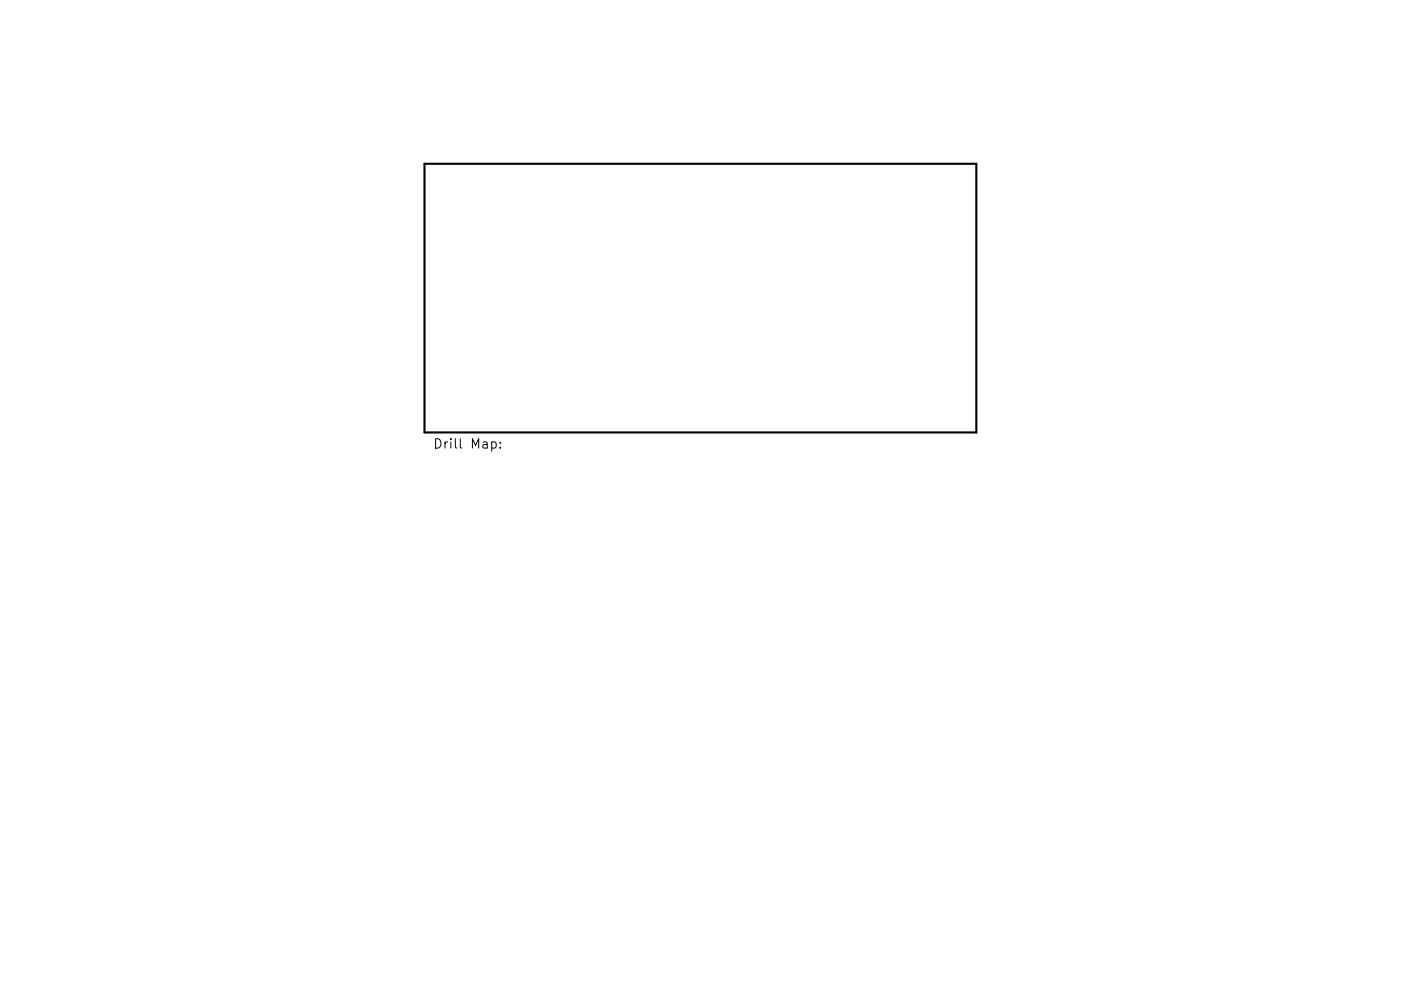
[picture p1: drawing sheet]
<svg xmlns="http://www.w3.org/2000/svg" width="297mm" height="210mm" viewBox="0 0 297 210" stroke-linecap="round" stroke-linejoin="round" font-family="sans-serif">
<defs><g id="words">
<text font-size="2.8" x="91.8" y="95.2">Drill Map:</text>
</g></defs>
<path d="M90 34.8h117v57h-117z" fill="none" stroke="#000" stroke-width=".45"/>
<path d="M104.3 93.8l.5-.1 .4 .4v.6l-.2 .3h-.7M106.1 94.9v.2M106.1 93.8v.2" fill="none" stroke="#000" stroke-width=".21"/>
<use href="#words"/>
</svg>
